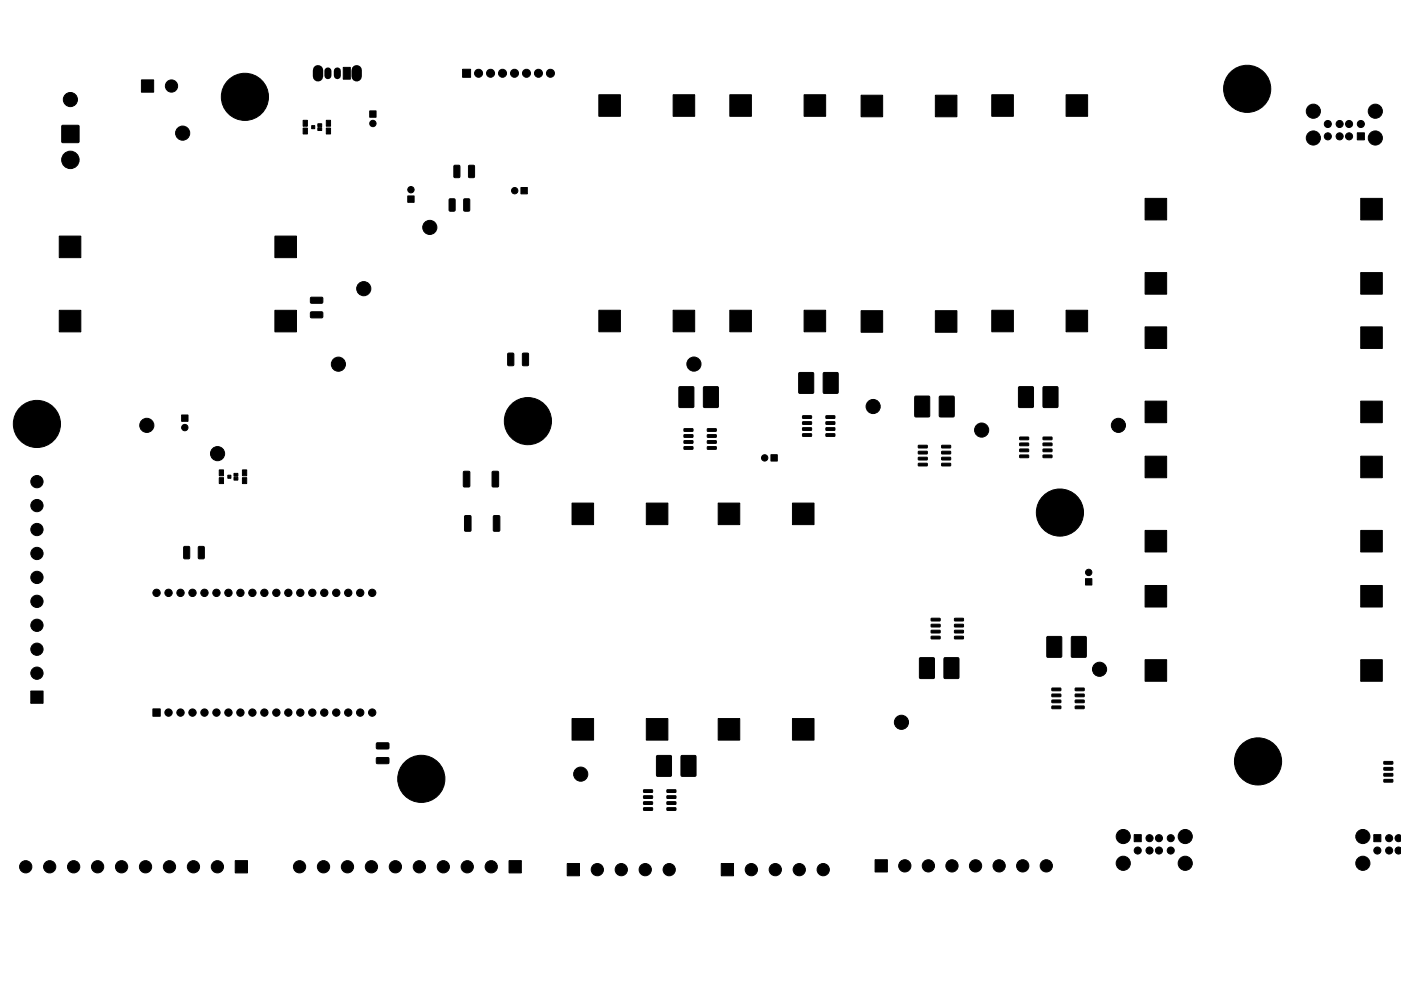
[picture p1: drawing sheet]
<svg xmlns="http://www.w3.org/2000/svg" width="297mm" height="210mm" viewBox="0 0 297 210" stroke-linecap="round" stroke-linejoin="round" font-family="sans-serif">
<g fill="#000" stroke="#000" stroke-width=".21">
<path d="M30 17h2.6v2.6h-2.6zM72.8 14.3h1.5v2.5h-1.5zM98.1 14.7h1.7v1.7h-1.7zM13.1 26.6h3.6v3.6h-3.6zM64.3 25.5h.9v1.3h-.9zM64.3 27.2h.9v1.2h-.9zM66.1 26.7h.6v.6h-.6zM67.4 27.1h.8v.6h-.8zM67.4 26.3h.8v.6h-.8zM69.2 25.5h.9v1.3h-.9zM69.2 27.2h.9v1.2h-.9zM78.4 23.5h1.3v1.4h-1.3z"/>
<path d="M96.3 35.1h1l.2 .1v2.3l-.1 .2h-.9l-.3-.2zM99.4 35.1h1l.2 .1v2.3l-.1 .2h-.9l-.3-.2zM110.5 39.8h1.3v1.3h-1.3zM127 20.1h4.5v4.6h-4.5zM142.7 20.1h4.6v4.6h-4.6zM154.7 20.1h4.6v4.6h-4.6zM170.5 20.1h4.6v4.6h-4.6zM182.6 20.2h4.5v4.6h-4.5zM198.3 20.2h4.6v4.6h-4.6zM210.3 20.1h4.5v4.6h-4.5zM226 20.1h4.6v4.6h-4.6zM287.8 28.2h1.5v1.5h-1.5z"/>
<path d="M12.6 50.1h4.5v4.6h-4.5zM58.3 50.1h4.6v4.6h-4.6zM86.5 41.6h1.3v1.3h-1.3zM95.3 42.2h1l.2 .1v2.3l-.2 .2h-.8l-.3-.1zM98.4 42.2h1l.2 .1v2.3l-.2 .2h-.8l-.3-.1zM242.8 42.1h4.6v4.6h-4.6zM288.5 42.1h4.6v4.6h-4.6zM12.6 65.8h4.5v4.6h-4.5zM58.3 65.8h4.6v4.6h-4.6zM65.9 66.2h2.4l.2 .2-.1 .9-.2 .1h-2.2l-.2-.2zM65.9 63.1h2.4l.2 .2-.1 .9-.2 .1h-2.2l-.2-.2zM107.7 75l1-.1 .2 .2v2.3l-.1 .2h-.9l-.3-.1z"/>
<path d="M110.8 75l1-.1 .3 .2v2.3l-.2 .2h-.9l-.2-.1zM127 65.8h4.5v4.6h-4.5zM142.7 65.8h4.6v4.6h-4.6zM154.7 65.8h4.6v4.6h-4.6zM169.4 79.1h3.1v4.3h-3.1zM170.5 65.8h4.6v4.6h-4.6zM174.6 79.1h3.1v4.3h-3.1zM182.6 65.9h4.5v4.6h-4.5zM198.3 65.9h4.6v4.6h-4.6zM210.3 65.8h4.5v4.6h-4.5zM226 65.8h4.6v4.6h-4.6zM242.8 57.8h4.6v4.6h-4.6z"/>
<path d="M242.8 69.4h4.6v4.5h-4.6zM288.5 57.8h4.6v4.6h-4.6zM288.5 69.4h4.6v4.5h-4.6zM38.5 88h1.4v1.4h-1.4zM144 82.1h3.1v4.3h-3.1zM145 91l1.8-.1 .1 .5-1.8 .1zM145 92.2h1.8l.1 .5-1.8 .1zM145 93.5h1.8l.1 .5-1.8 .1zM145 94.8h1.8l.1 .5h-1.8zM149.2 82.1h3.1v4.3h-3.1zM150 94.8h1.8l.1 .5h-1.9zM150 93.5h1.8l.1 .5-1.9 .1z"/>
<path d="M150 92.2h1.8l.1 .5-1.9 .1zM150 91l1.8-.1 .1 .5-1.9 .1zM163.5 96.5h1.3v1.3h-1.3zM170.2 88.2h1.8l.1 .5-1.9 .1zM170.2 89.5h1.8l.1 .5h-1.9zM170.2 90.8l1.8-.1 .1 .5-1.9 .1zM170.2 92h1.8l.1 .5-1.9 .1zM175.1 92h1.8l.1 .5-1.8 .1zM175.1 90.8l1.8-.1 .1 .5-1.8 .1zM175.1 89.5h1.8l.1 .5h-1.8zM175.1 88.2h1.8l.1 .5-1.8 .1zM194 84.1h3.1v4.3h-3.1z"/>
<path d="M194.7 94.5h1.8l.1 .5h-1.8zM194.7 95.8l1.8-.1 .1 .5-1.8 .1zM194.7 97h1.8l.1 .5-1.8 .1zM194.7 98.3h1.8l.1 .5-1.8 .1zM199.2 84.1h3.1v4.3h-3.1zM199.7 98.3h1.8l.1 .5-1.9 .1zM199.7 97h1.8l.1 .5-1.9 .1zM199.7 95.8l1.8-.1 .1 .5-1.9 .1zM199.7 94.5h1.8l.1 .5h-1.9zM216 82.1h3.1v4.3h-3.1zM216.2 92.8l1.8-.1 .1 .5-1.8 .1zM216.2 94h1.8l.1 .5-1.8 .1z"/>
<path d="M216.2 95.3h1.8l.1 .5h-1.8zM216.2 96.6l1.8-.1 .1 .5-1.8 .1zM221.2 96.6l1.8-.1 .1 .5-1.9 .1zM221.2 95.3h1.8l.1 .5h-1.9zM221.2 94h1.8l.1 .5-1.9 .1zM221.2 92.8l1.8-.1 .1 .5-1.9 .1zM221.2 82.1h3.1v4.3h-3.1zM242.8 85.1h4.6v4.6h-4.6zM288.5 85.1h4.6v4.6h-4.6zM39 116l1-.1 .2 .2v2.2l-.1 .3h-.9l-.3-.2zM42.1 116l1-.1 .2 .2v2.2l-.1 .3h-.9l-.3-.2zM46.5 101.3h.9v1.3h-.9z"/>
<path d="M46.5 99.7h.9v1.2h-.9zM48.3 100.8h.7v.7h-.7zM49.6 101.3h.8v.6h-.8zM49.6 100.4h.8v.6h-.8zM51.4 101.3h.9v1.3h-.9zM51.4 99.7h.9v1.2h-.9zM98.3 100.1l1.1-.1 .2 .1v3l-.1 .2h-1l-.3-.1zM98.6 109.5l1-.1 .3 .1v3l-.2 .2h-1l-.2-.1zM104.4 100.1l1.1-.1 .2 .1v3l-.1 .2h-1l-.3-.1zM104.7 109.5l1-.1 .3 .1v3l-.2 .2h-1l-.2-.1zM121.3 106.7h4.5v4.6h-4.5zM137 106.7h4.6v4.6h-4.6z"/>
<path d="M152.3 106.7h4.5v4.6h-4.5zM168 106.7h4.6v4.6h-4.6zM242.8 96.8h4.6v4.6h-4.6zM242.8 112.5h4.6v4.6h-4.6zM288.5 96.8h4.6v4.6h-4.6zM288.5 112.5h4.6v4.6h-4.6zM197.4 131.2h1.9v.5l-1.8 .1zM197.4 132.5l1.9-.1v.5l-1.8 .1zM197.4 133.7h1.9v.5l-1.8 .1zM197.4 135h1.9v.5l-1.8 .1zM202.4 135h1.8l.1 .5-1.9 .1zM202.4 133.7h1.8l.1 .5-1.9 .1z"/>
<path d="M202.4 132.5l1.8-.1 .1 .5-1.9 .1zM202.4 131.2h1.8l.1 .5-1.9 .1zM222 135.1h3.1v4.3h-3.1zM227.2 135.1h3.1v4.3h-3.1zM230.2 122.8h1.3v1.3h-1.3zM242.8 124.2h4.6v4.6h-4.6zM288.5 124.2h4.6v4.6h-4.6zM6.5 146.6h2.6v2.6h-2.6zM32.4 150.4h1.6v1.6h-1.6zM79.8 157.7l2.5-.1 .2 .2v1l-.3 .1h-2.3l-.1-.2zM121.3 152.5h4.5v4.5h-4.5zM137 152.5h4.6v4.5h-4.6z"/>
<path d="M152.3 152.5h4.5v4.5h-4.5zM168 152.5h4.6v4.5h-4.6zM195 139.6h3.1v4.3h-3.1zM200.2 139.6h3.1v4.3h-3.1zM223 146h1.8l.1 .5-1.8 .1zM223 147.3l1.8-.1 .1 .5-1.8 .1zM223 148.5h1.8l.1 .5-1.8 .1zM223 149.8h1.8l.1 .5-1.8 .1zM228 149.8h1.8l.1 .5-1.9 .1zM228 148.5h1.8l.1 .5-1.9 .1zM228 147.3l1.8-.1 .1 .5-1.9 .1zM228 146h1.8l.1 .5-1.9 .1z"/>
<path d="M242.8 140h4.6v4.5h-4.6zM288.5 140h4.6v4.5h-4.6zM79.8 160.8l2.5-.1 .2 .3v.9l-.3 .1h-2.3l-.1-.2zM136.5 167.6h1.8l.1 .5h-1.9zM136.5 168.9l1.8-.1 .1 .5-1.9 .1zM136.5 170.1h1.8l.1 .5-1.9 .1zM136.5 171.4h1.8l.1 .5h-1.9zM141.4 171.4h1.8l.1 .5h-1.8zM141.4 170.1h1.8l.1 .5-1.8 .1zM141.4 168.9l1.8-.1 .1 .5-1.8 .1zM141.4 167.6h1.8l.1 .5h-1.8zM139.2 160.3h3.1v4.4h-3.1z"/>
<path d="M144.4 160.3h3.1v4.4h-3.1zM240.5 177.1h1.5v1.5h-1.5zM291.3 177.1h1.5v1.5h-1.5zM293.4 161.6h1.8l.1 .5h-1.8zM293.4 162.9l1.8-.1 .1 .5-1.8 .1zM293.4 164.1h1.8l.1 .5-1.8 .1zM293.4 165.4h1.8l.1 .5h-1.8zM296 177.3a.69 .69 0 0 1 .9-.1 .69 .69 0 0 1 .2 .9 .71 .71 0 0 1-1.1 .3 .71 .71 0 0 1 0-1.1zM49.9 182.6h2.6v2.6h-2.6zM107.9 182.6h2.6v2.6h-2.6zM120.3 183.2h2.6v2.6h-2.6zM152.9 183.2h2.6v2.6h-2.6z"/>
<path d="M185.5 182.4h2.6v2.6h-2.6zM296 179.9a.69 .69 0 0 1 .9-.1 .69 .69 0 0 1 .2 .9 .71 .71 0 0 1-1.1 .3 .71 .71 0 0 1 0-1.1z"/>
<circle cx="36.4" cy="18.3" r="1.3"/>
<circle cx="101.5" cy="15.5" r=".85"/>
<circle cx="104" cy="15.5" r=".85"/>
<circle cx="106.5" cy="15.5" r=".85"/>
<circle cx="109.1" cy="15.5" r=".85"/>
<circle cx="111.6" cy="15.5" r=".85"/>
<circle cx="114.2" cy="15.5" r=".85"/>
<circle cx="116.7" cy="15.5" r=".85"/>
<circle cx="264.4" cy="18.8" r="5"/>
<circle cx="14.9" cy="33.9" r="1.85"/>
<circle cx="14.9" cy="21.1" r="1.5"/>
<circle cx="38.7" cy="28.2" r="1.5"/>
<circle cx="51.9" cy="20.5" r="5"/>
<circle cx="79.1" cy="26.2" r=".67"/>
<circle cx="278.5" cy="23.6" r="1.5"/>
<circle cx="278.5" cy="29.3" r="1.5"/>
<circle cx="281.5" cy="26.3" r=".75"/>
<circle cx="281.5" cy="28.9" r=".75"/>
<circle cx="284" cy="26.3" r=".75"/>
<circle cx="284" cy="28.9" r=".75"/>
<circle cx="286" cy="26.3" r=".75"/>
<circle cx="286" cy="28.9" r=".75"/>
<circle cx="288.5" cy="26.3" r=".75"/>
<circle cx="291.6" cy="23.6" r="1.5"/>
<circle cx="291.6" cy="29.3" r="1.5"/>
<circle cx="87.1" cy="40.2" r=".67"/>
<circle cx="91.1" cy="48.2" r="1.5"/>
<circle cx="109.1" cy="40.5" r=".67"/>
<circle cx="71.7" cy="77.3" r="1.5"/>
<circle cx="77.1" cy="61.2" r="1.5"/>
<circle cx="147.1" cy="77.2" r="1.5"/>
<circle cx="7.8" cy="89.9" r="5"/>
<circle cx="31.1" cy="90.2" r="1.5"/>
<circle cx="39.2" cy="90.7" r=".67"/>
<circle cx="46.1" cy="96.2" r="1.5"/>
<circle cx="111.9" cy="89.3" r="5"/>
<circle cx="162.1" cy="97.1" r=".67"/>
<circle cx="185.1" cy="86.2" r="1.5"/>
<circle cx="208.1" cy="91.2" r="1.5"/>
<circle cx="237.1" cy="90.2" r="1.5"/>
<circle cx="7.8" cy="107.3" r="1.3"/>
<circle cx="7.8" cy="102.2" r="1.3"/>
<circle cx="7.8" cy="117.4" r="1.3"/>
<circle cx="7.8" cy="112.3" r="1.3"/>
<circle cx="224.7" cy="108.7" r="5"/>
<circle cx="7.8" cy="132.7" r="1.3"/>
<circle cx="7.8" cy="137.7" r="1.3"/>
<circle cx="7.8" cy="122.5" r="1.3"/>
<circle cx="7.8" cy="127.6" r="1.3"/>
<circle cx="33.2" cy="125.8" r=".78"/>
<circle cx="35.7" cy="125.8" r=".78"/>
<circle cx="38.3" cy="125.8" r=".78"/>
<circle cx="40.8" cy="125.8" r=".78"/>
<circle cx="43.4" cy="125.8" r=".78"/>
<circle cx="45.9" cy="125.8" r=".78"/>
<circle cx="48.4" cy="125.8" r=".78"/>
<circle cx="51" cy="125.8" r=".78"/>
<circle cx="53.5" cy="125.8" r=".78"/>
<circle cx="56.1" cy="125.8" r=".78"/>
<circle cx="58.6" cy="125.8" r=".78"/>
<circle cx="61.1" cy="125.8" r=".78"/>
<circle cx="63.7" cy="125.8" r=".78"/>
<circle cx="66.2" cy="125.8" r=".78"/>
<circle cx="68.8" cy="125.8" r=".78"/>
<circle cx="71.3" cy="125.8" r=".78"/>
<circle cx="73.8" cy="125.8" r=".78"/>
<circle cx="76.4" cy="125.8" r=".78"/>
<circle cx="78.9" cy="125.8" r=".78"/>
<circle cx="230.8" cy="121.4" r=".67"/>
<circle cx="7.8" cy="142.8" r="1.3"/>
<circle cx="35.7" cy="151.2" r=".78"/>
<circle cx="38.3" cy="151.2" r=".78"/>
<circle cx="40.8" cy="151.2" r=".78"/>
<circle cx="43.4" cy="151.2" r=".78"/>
<circle cx="45.9" cy="151.2" r=".78"/>
<circle cx="48.4" cy="151.2" r=".78"/>
<circle cx="51" cy="151.2" r=".78"/>
<circle cx="53.5" cy="151.2" r=".78"/>
<circle cx="56.1" cy="151.2" r=".78"/>
<circle cx="58.6" cy="151.2" r=".78"/>
<circle cx="61.1" cy="151.2" r=".78"/>
<circle cx="63.7" cy="151.2" r=".78"/>
<circle cx="66.2" cy="151.2" r=".78"/>
<circle cx="68.8" cy="151.2" r=".78"/>
<circle cx="71.3" cy="151.2" r=".78"/>
<circle cx="73.8" cy="151.2" r=".78"/>
<circle cx="76.4" cy="151.2" r=".78"/>
<circle cx="78.9" cy="151.2" r=".78"/>
<circle cx="191.1" cy="153.2" r="1.5"/>
<circle cx="233.1" cy="142" r="1.5"/>
<circle cx="89.3" cy="165.2" r="5"/>
<circle cx="123.1" cy="164.2" r="1.5"/>
<circle cx="238.2" cy="177.5" r="1.5"/>
<circle cx="243.7" cy="177.8" r=".75"/>
<circle cx="245.7" cy="177.8" r=".75"/>
<circle cx="248.2" cy="177.8" r=".75"/>
<circle cx="251.3" cy="177.5" r="1.5"/>
<circle cx="266.7" cy="161.5" r="5"/>
<circle cx="289" cy="177.5" r="1.5"/>
<circle cx="294.5" cy="177.8" r=".75"/>
<circle cx="5.5" cy="183.9" r="1.3"/>
<circle cx="10.5" cy="183.9" r="1.3"/>
<circle cx="15.6" cy="183.9" r="1.3"/>
<circle cx="20.7" cy="183.9" r="1.3"/>
<circle cx="25.8" cy="183.9" r="1.3"/>
<circle cx="30.9" cy="183.9" r="1.3"/>
<circle cx="35.9" cy="183.9" r="1.3"/>
<circle cx="41" cy="183.9" r="1.3"/>
<circle cx="46.1" cy="183.9" r="1.3"/>
<circle cx="63.5" cy="183.9" r="1.3"/>
<circle cx="68.6" cy="183.9" r="1.3"/>
<circle cx="73.7" cy="183.9" r="1.3"/>
<circle cx="78.7" cy="183.9" r="1.3"/>
<circle cx="83.8" cy="183.9" r="1.3"/>
<circle cx="88.9" cy="183.9" r="1.3"/>
<circle cx="94" cy="183.9" r="1.3"/>
<circle cx="99.1" cy="183.9" r="1.3"/>
<circle cx="104.1" cy="183.9" r="1.3"/>
<circle cx="126.6" cy="184.5" r="1.3"/>
<circle cx="131.7" cy="184.5" r="1.3"/>
<circle cx="136.8" cy="184.5" r="1.3"/>
<circle cx="141.9" cy="184.5" r="1.3"/>
<circle cx="159.3" cy="184.5" r="1.3"/>
<circle cx="164.4" cy="184.5" r="1.3"/>
<circle cx="169.5" cy="184.5" r="1.3"/>
<circle cx="174.5" cy="184.5" r="1.3"/>
<circle cx="191.8" cy="183.7" r="1.3"/>
<circle cx="196.8" cy="183.7" r="1.3"/>
<circle cx="201.8" cy="183.7" r="1.3"/>
<circle cx="206.8" cy="183.7" r="1.3"/>
<circle cx="211.8" cy="183.7" r="1.3"/>
<circle cx="216.8" cy="183.7" r="1.3"/>
<circle cx="221.8" cy="183.7" r="1.3"/>
<circle cx="238.2" cy="183.2" r="1.5"/>
<circle cx="241.2" cy="180.5" r=".75"/>
<circle cx="243.7" cy="180.5" r=".75"/>
<circle cx="245.7" cy="180.5" r=".75"/>
<circle cx="248.2" cy="180.5" r=".75"/>
<circle cx="251.3" cy="183.2" r="1.5"/>
<circle cx="289" cy="183.2" r="1.5"/>
<circle cx="292" cy="180.5" r=".75"/>
<circle cx="294.5" cy="180.5" r=".75"/>
</g>
<path d="M67.4 14.9v1.3M75.6 14.9v1.3" fill="none" stroke="#000" stroke-width="2.2"/>
<path d="M69.5 15v1M71.5 15v1" fill="none" stroke="#000" stroke-width="1.5"/>
</svg>
